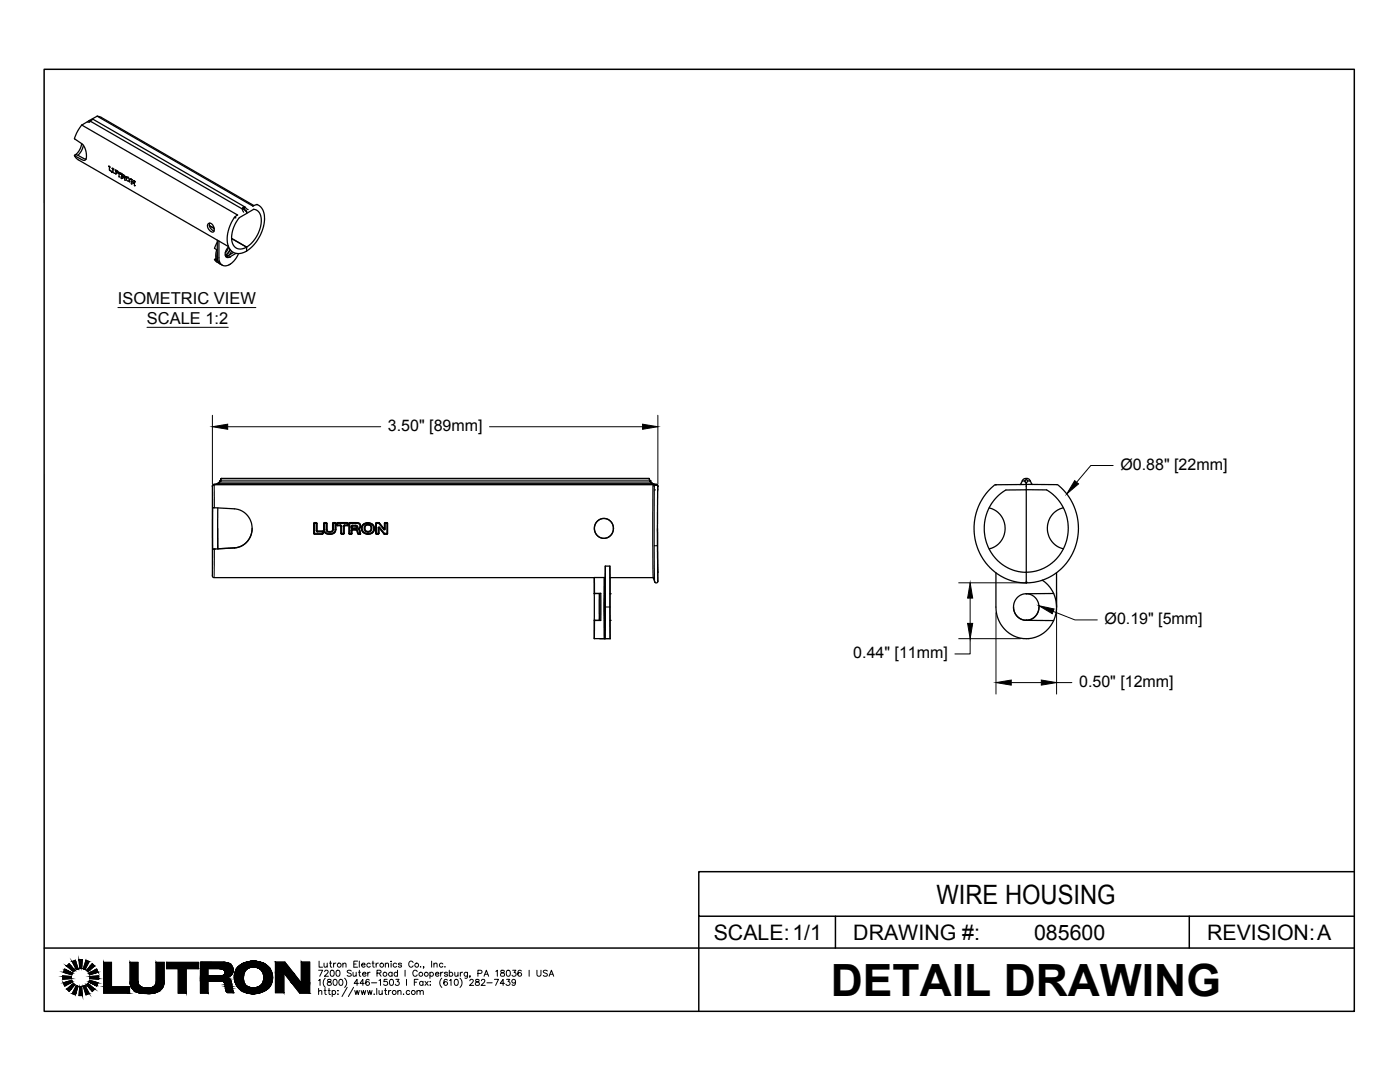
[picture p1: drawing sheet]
<svg xmlns="http://www.w3.org/2000/svg" width="279mm" height="216mm" viewBox="0 0 279 216" stroke-linecap="round" stroke-linejoin="round" font-family="sans-serif">
<defs><g id="words">
<text font-size="8.9" x="165.8" y="198.7">DETAIL DRAWING</text>
<text font-size="5.3" x="186.9" y="180.3">WIRE HOUSING</text>
<g font-size="4.3">
<text x="142.4" y="187.5">SCALE:1/1</text>
<text x="170.3" y="187.6">DRAWING #:</text>
<text x="206.4" y="187.5">085600</text>
<text x="240.9" y="187.6">REVISION:A</text>
</g>
<g font-size="3.3">
<text x="23.5" y="60.7">ISOMETRIC VIEW</text>
<text x="29.3" y="64.6">SCALE 1:2</text>
</g>
<g font-size="3.2">
<text x="77.4" y="86">3.50&quot; [89mm]</text>
<text x="223.6" y="93.7">Ø0.88&quot; [22mm]</text>
<text x="220.4" y="124.5">Ø0.19&quot; [5mm]</text>
<text x="170.3" y="131.3">0.44&quot; [11mm]</text>
<text x="215.4" y="137">0.50&quot; [12mm]</text>
</g>
</g></defs>
<!-- layer: MD_Visible -->
<g fill="none" stroke="#000" stroke-width=".25">
<path d="M14.9 31.1l.7 .8 30 17.3M16.3 25l31.1 17.9-.6 .5M16.3 25l-.8 1.1a2.37 2.37 0 0 0-.6 1.6l1.4 .9 .5 .6 .4 1.3v1.2l-.2 .3h-.4l-1.7-.9 .2-.2M16.3 28.7l-.3 1.1-.9 1.1 2 .9M16.6 29l-.3 1.1-.8 .9M17.2 31.7l-.2 .1M17.5 24.3h.4l.7-.5 30.2 17.5M17.8 24.1h.1M17.8 24.1l1.6-.9 31.1 17.9a1.23 1.23 0 0 1 1.9 .7 7.1 7.1 0 0 1-1.6 6.8l-1.6 1.5M17.8 24.1l-1.5 .9M17.9 24.1h.2M18.1 24.2l30.3 17.5"/>
<path d="M18.4 23.8v.1M19.4 23.2l.7 .2 30.6 17.6M21.7 33.2l.1 .1 .1 .7M21.7 33.2h.1M21.8 33.3h.1M21.9 34h.1M21.9 34l.3 .2M22.2 34.2l.1 .2M22.2 34.2h.1M22.3 34.4h.1M22.4 33.6l.2 .1v.7l.3 .2M22.4 33.6h.1"/>
<path d="M22.5 33.9h.1M22.6 33.7h.1M22.9 34.6h.1M23 33.9h.1M23 33.9l.2 .2v.5M23.1 34.2h.1M23.2 34.6l-.1 .2M23.2 34.6h.1M23.2 34.1h.1M23.2 34.3h.1M23.3 34.3h.1M23.3 34.1h.1"/>
<path d="M23.3 34.1l.7 .4v.3M23.6 34.5h.1M23.7 34.6h.1M23.8 35.3h.1M23.8 34.6v.7M23.8 34.6h.1M24 34.8h.1M24 34.6h.1M24.1 35.5l.1 .1M24.2 34.6l.6 .4 .1 .5M24.2 34.6h.1M24.3 35.1l.4 .2"/>
<path d="M24.3 35.1h.1M24.3 35v.1M24.3 35h.1M24.3 35.6h.1M24.3 35.3h.1M24.3 35.3v.3M24.4 35h.1M24.7 35.3h.1M24.7 35.1h.1M24.8 35.2h.1M24.8 35.5l.1 .5M24.8 35.5h.1"/>
<path d="M24.9 35.5h-.1M24.9 35.5h.1M24.9 35.9h.1M25 35.3h.1M25.1 35.4h.1M25.1 35.3l.4 .1M25.3 35.5v.4l.3 .2M25.3 35.5h.1M25.5 35.4l.3 .4v.5M25.5 35.4h.1M25.6 36.1h.1M25.7 36.1h-.1"/>
<path d="M25.8 35.8h.1M26 35.7h.1M26.1 35.7l.2 .1 .3 .8M26.2 36.2h.1M26.2 36.2v.5M26.2 36.7h.1M26.3 36.2h-.1M26.3 35.9h.1M26.3 36.2h.1M26.6 36.6h.1M26.7 36.1l.1 .1M26.7 36.1h.1"/>
<path d="M26.7 36.6h.1M26.7 36.6h-.1M26.7 36.3h.1M26.8 36.2v.8M26.8 36.2h.1M26.8 37h.1M41.6 44.6l.4-.1 .4 .3 .3 .8v.5l-.2 .2h-.2l-.7-.6a.84 .84 0 0 1 0-1.1zM41.8 45l.9 .6M41.9 44.5l-.1 .4 .1 .5 .8 .7M43.4 48.4l-.6 1.2 .4 .2-.1 1 .1 1.2-.4-.2 .3-.2M43.4 50.4l-.1 1.3 .2 .5 .4 .4-.7-.4-.4-.4M43.4 47.9v3.3a1.63 1.63 0 0 0 .6 1.5l.4 .2"/>
<path d="M43.7 48.1v3.3a1.4 1.4 0 0 0 .8 1.6 1.4 1.4 0 0 0 1.7-.5l.8-.8 .6-1.1M45 50.4l.4-.5 .2-.6-.5 .7-.2 .8 .3 .5h.6M45.1 50.8l-.1 .1M45.1 50.8l.3 .2-.4 .2M45.5 51.1h.1M45.5 51.1l-.4 .1M45.8 51.3h.1M45.9 49.7l-.4 .7-.4 .4M45.9 49.8l-.3 .6-.5 .5M46.2 50.1l-.3 .6-.5 .4M46.2 47.6l3 1.7M46.6 50.4l-1.1 .7"/>
<path d="M46.8 43.4h.1M46.8 43.4a6.3 6.3 0 0 0-1 6.3 2.3 2.3 0 0 0 3.4 .3v-.7M46.9 43.5h.1M47.1 50.6l-1.3 .7M48.4 41.7l.2 .6M48.6 41.6l-.2 .1M48.6 41.6h.1M48.6 41.6l.2 .3M48.8 41.5v.4M48.8 41.5l-.2-.1v.2M48.8 41.5h.1M48.8 41.9l.3 .2"/>
<path d="M48.9 41.4l-.1 .1M48.9 41.4a.33 .33 0 0 0-.4-.1 .33 .33 0 0 0-.1 .4M48.9 41.4l.6 .4M49.1 42.1l.1 .2M49.2 42.6l1.4-.8a2.21 2.21 0 0 1 1.5 2.8l-.4 1.5-.7 1.4-1 1.2-.8 .6M49.2 42.6l-1.4 .8a5.2 5.2 0 0 0-1.1 5.6 1.86 1.86 0 0 0 2.5 .3M49.2 42.3v.3M49.2 49.3h.1M51.2 40.8h.1M42.4 97v18l.2 .2 76 .1M42.4 97.1l.3-.4h87.9l-.2 .1-.1 .4 .1 18.1M42.8 96.7h-.3l-.1 .3"/>
<path d="M43.9 96l-.6 .5-.8 .2-.1 .3M43.9 96l-.4 .5-.7 .2M44 95.9v.1M44 96h.1M44 96l-.6 .5-.6 .2M44 96h-.1M44 96h85.7M44.2 95.5l-.2 .5zM44.2 95.5h85.3M129.5 95.5l.2 .4zM129.7 95.9v.1M129.7 96l.6 .5 .6 .2"/>
<path d="M129.7 96h.1M129.7 96l.7 .5 .7 .2 .2 .3M129.7 96l.5 .5 .7 .2M130.6 97.8h.1M130.9 96.7h.3l.1 .3M130.9 96.7h.1M131.3 97v17.2M198.7 96.7l-1.2 .9-1.1 1.4-.7 1.2-.7 1.5-.4 1.6-.2 1.7 .1 2 .3 1.5 .8 1.9 .6 1.2 1.2 1.5 1.3 1.1 1.3 .9 1.4 .6 1.7 .5 1.7 .1M198.7 96.7h.1M204 96h.6M204 96l.2-.4 .5-.1 .6 .1 .3 .4M204 96l-.2 .6-.3 .1"/>
<path d="M204.6 96l.2 .5M204.6 96l.1-.3 .4 .3M204.8 97.7v16.5M204.8 96.7h6.2l.2 .1 1.7 1.8 1.2 1.9 .8 2.3 .3 2.6-.1 2-.7 2.3-1 1.9-1.2 1.5-1.9 1.6-1.7 .8-2.1 .7-1.7 .1M204.8 97.7l4.1 .1 1.4 1 1.1 1.2 1 1.7 .6 1.7 .2 1.9-.2 1.8-.4 1.6-.7 1.3-1.1 1.5-1.3 1.2-1.4 .8-1.8 .5-1.5 .2M204.8 96.7v1M204.8 97.7l-4.1 .1-1.4 1.1-1.3 1.4-.7 1.3-.6 1.8-.3 1.7 .2 2 .4 1.5 .8 1.7 1 1.2 1.1 1.1 1.4 .8 1.6 .6 1.9 .2M204.8 96.7h-6.1M205.1 96h.5M205.1 96l-.3 .7M205.6 96l.3 .6 .2 .1M42.5 101.3l4.3 .2"/>
<path d="M42.5 101.3v8.3M42.5 101.3h.1M42.5 109.6h.1M42.8 109.6h.1M42.8 109.6h-.3M43.4 105.4l.1 4.1M43.5 101.4v8.1M46.8 109.3l-3.3 .2M46.8 101.5a3.9 3.9 0 0 1 3.5 3.9 3.9 3.9 0 0 1-3.5 3.9M46.8 109.3l-4 .3M50.3 105.4l-.3 1.6a3.8 3.8 0 0 1-3.2 2.3M69.6 106.5l.2 .1"/>
<path d="M70.2 106.5l-.1 .1M118.6 118.5h.1M118.6 118.5v5.3M118.6 115.3v3.2M118.6 115.2l2.1 .1M118.6 115.2v3.2M118.6 118.4v.1M118.6 118.4h1.3M119.6 118.5l.1 2-.1 3.3M119.6 118.5v5.3M119.9 118.4l-.3 .1M119.9 118.4v5.4"/>
<path d="M120.6 115.2v12.2v-12.1M120.6 118.5h.2l-.1 5.3M120.7 115.3l-.1 5 .1 3.5M120.8 113l-.1 2.3M120.8 113v14.4M120.8 113h.9M121.7 113l.1 14.4M121.7 113l.1 2.3M121.8 118.5h.1M121.8 118.5v5.3M121.8 115.3h8.6M121.8 115.3v3.2"/>
<path d="M130.6 116.1h.1M131.2 105.4l.1 8.8M131.3 114.2h.1M131.3 114.2v1.8a.33 .33 0 0 1-.3 .3 .33 .33 0 0 1-.3-.2l-.3-.8M197.4 101.4l1.2 .4 1 .9 .7 1.2 .3 1.3-.2 1.5-.7 1.3-.9 .9-1.4 .6M198.8 114.3v6.9l.1 1.2 .7 2 1.3 1.6 1.3 .8 1.2 .5 1.4 .1 1.5-.1 1.1-.5 1.1-.7 1.1-1.1 .7-1.2M204.8 116.2h.1M204.8 118.5l-.8 .1-.6 .3-.6 .6-.4 .8-.1 .6v.9l.3 .7 .6 .7 .6 .4 .7 .2h5.8M204.8 114.2v2.1M204.8 116.1v.2M204.8 118.5l1 .2 .7 .5 .6 .9 .3 1-.2 1-.6 .9-.9 .6-.9 .2M204.8 114.2h.1"/>
<path d="M208 115.8l1.3 1.1 1 1.5M210.3 118.4l.4 1.4 .2 1.2-.2 1.4-.4 1.4M210.3 118.4l-5.5 .1M210.9 114.3v6.8M212.2 101.3l-1.3 .6-1 .9-.6 1-.3 1.4 .3 1.7 .6 1.1 1 1 1.3 .5M118.6 123.8h.1M118.6 127.4h3.2M118.6 123.8v3.6M119.6 123.8h.3h-1.3M119.7 127.4h.1M120.6 123.8h.1M120.7 123.8v3.6"/>
<path d="M120.8 127.4h.1M121.8 123.8h.1M121.8 123.8v3.6M121.8 127.4h.1M202.3 121.1l.1 1 .5 .8 .9 .7 1 .2M204.8 123.8h.1M207.4 121.1l-.3 1.1-.5 .8-.9 .6-.9 .2"/>
<circle cx="120.5" cy="105.4" r="1.93"/>
</g>
<!-- layer: MD_Visible Narrow -->
<g fill="none" stroke="#000" stroke-width=".2">
<path d="M42.4 97l.1 4.3M42.7 96.7l.1 4.6M42.8 96.7h.1M42.8 96.7h88.1M43.5 96.5h86.7M43.6 96.4h86.4M43.7 96.3h.1M43.8 96.2h.1M43.9 96h.1M44 96h.1M44.1 95.5h85.5M129.7 96h.1"/>
<path d="M129.9 96.2h.1M129.9 96.3h.1M130.3 97l.6-.2 .4 .2M130.6 96.7h.3M130.9 96.7l-.1 .1a1.78 1.78 0 0 0-.2 1.4v10.6M130.9 96.7h.1M130.9 96.7h.1a.6 .6 0 0 1 .2 .9v11.2M131 96.7h-.1M42.5 109.6l-.1 5.3M42.8 109.6l-.1 5.7M62.6 104.4h.1M62.6 104.4v2l.2 .2"/>
<path d="M62.6 106.4l.2 .2M62.6 104.4v2M62.6 106.4h.1M62.6 104.4v.1M62.6 104.5h.2M62.6 106.4l.2 .1M62.6 104.5v1.9M62.8 104.3l-.2 .1M62.8 104.3h.3M62.8 106.6h1.5M62.8 104.3h.1M62.8 106.5l1.5 .1"/>
<path d="M62.8 104.3v.2M62.8 106.4h-.2M62.8 106.4v.1M62.8 104.3l-.2 .2M62.8 104.5h.3v1.4M62.8 104.5v1.9M62.8 106.4h1.5M62.8 106.5v.1M63.1 105.9h.1M63.1 104.3l.1 .2M63.1 105.9l.2 .2M63.1 104.3l.1 .1"/>
<path d="M63.1 104.3h.1M63.1 104.3a2.16 2.16 0 0 1 .2 1.6l.1 .1M63.2 105.9l.1 .1M63.2 104.5v1.4M63.2 105.9h.1M63.2 104.4h.1M63.2 104.4v.1M63.2 104.4v1.5M63.3 106v.1M63.3 106.1h1M63.4 106h.1M63.4 106h-.1"/>
<path d="M63.4 106h.9M64.3 106.1h.1M64.3 106v.1M64.3 106.4v.1M64.3 106.4h.1M64.3 106l.1 .1M64.3 106.1v.3M64.3 106l.2 .1M64.3 106h.1M64.3 106h-1M64.4 106.4l-.1 .1M64.4 106.4h.1"/>
<path d="M64.4 106.1v.3M64.5 106.4l-.2 .2M64.5 106.4h.1M64.5 106.1h-.1M64.5 106.1v.3M64.6 104.4h.1M64.6 105.7l.3 .7 .9 .2 .9-.2 .3-.7M64.6 104.4v1.3M64.6 105.6l.2 .7 .5 .2a1.14 1.14 0 0 0 1.7-.9M64.6 105.6v.1M64.6 105.6h.1M64.6 104.4v.1"/>
<path d="M64.6 105.6l.3 .7 .7 .3 1-.2 .2-.2 .2-.6M64.6 105.6h.2M64.6 104.5h.2M64.6 104.5v1.2M64.8 104.3l-.2 .1M64.8 104.3l-.2 .1v1.3M64.8 104.3h.3M64.8 104.3h.1M64.8 104.3l-.2 .2M64.8 104.3v.2M64.8 104.5h.3v1.1M64.8 105.6l.2 .7 .8 .1 .8-.2 .3-.6"/>
<path d="M64.8 104.5v1.1M65.1 105.6h.1M65.1 105.6a.75 .75 0 0 0 .7 .6 .75 .75 0 0 0 .7-.6M65.1 104.3l.1 .1M65.1 104.3l.2 .1v1.3a.57 .57 0 0 0 .5 .4 .57 .57 0 0 0 .6-.4M65.2 105.6a.63 .63 0 0 0 .6 .5 .63 .63 0 0 0 .6-.5M65.2 105.6h.1M65.2 104.5v1.2M65.2 105.6a.62 .62 0 0 0 .6 .5 .62 .62 0 0 0 .6-.5M65.2 105.6l.1 .1M65.2 104.4h.1M65.2 104.4v.1"/>
<path d="M65.2 104.4v1.3M66.4 104.4h.1M66.4 104.4v1.3M66.4 105.6v.1M66.4 105.6h.1M66.5 104.3l-.1 .1M66.5 104.3l-.1 .1v1.3M66.5 104.3h.4M66.6 105.6v-1.1h.3v1.1M66.9 105.6h.1M66.9 104.3l.1 .1M66.9 104.3h-.4"/>
<path d="M66.9 104.3h.1M67 105.6h.1M67 104.5v1.2M67 105.6v.1M67 104.4h.1M67 104.4v.1M67 104.4v1.3M67.2 104.4h.1M67.2 104.7h.1M67.2 104.7l.2 .2M67.2 104.4v.3M67.2 104.4v.1"/>
<path d="M67.2 104.7l.1 .2 .1-.2M67.2 104.7h.2M67.2 104.5h.2M67.2 104.5l.2-.2v.2M67.2 104.5v.2M67.4 104.9h.5M67.4 104.3h1.9M67.4 104.3h.1M67.4 104.3l-.2 .1M67.4 104.9h.1M67.4 104.7h.5M67.4 104.5h1.9"/>
<path d="M67.4 104.5v.2M67.9 104.9l.2 .1M67.9 104.9h.1M67.9 104.9l.1 .1M67.9 104.7l.2 .3M67.9 104.7l.3 .3M68 105h.1M68 106.4l.2 .2M68 105v1.4M68.1 105v1.4M68.1 105h.1M68.1 106.4l.1 .2"/>
<path d="M68.1 106.4l.1 .1M68.1 106.4h-.1M68.1 106.4h.1M68.2 106.4v.1M68.2 106.4h-.1M68.2 105v1.4M68.2 106.5h.3M68.2 106.4h.3M68.2 106.5v.1M68.2 106.6h.3M68.5 105h.1M68.5 106.4h.1"/>
<path d="M68.5 106.4v.1M68.5 106.6h.1M68.5 105v1.4M68.5 106.5v.1M68.6 105h.1M68.6 106.4l-.1 .1M68.6 106.4h.1M68.6 105v1.4M68.7 106.4l-.2 .2M68.7 105v1.4M68.8 104.7l-.2 .3M68.8 104.9l-.2 .1"/>
<path d="M68.8 104.9h.1M68.8 104.7l-.3 .3M68.8 104.7h.5M68.8 104.9h.5M69.3 104.7h.1M69.3 104.7v.2M69.3 104.9h.1M69.3 104.5v.2M69.3 104.3l.1 .1M69.3 104.3h.1M69.3 104.9l-.6 .1M69.3 104.3l.2 .1"/>
<path d="M69.4 104.5l-.1-.2v.2M69.4 104.5h-.1M69.4 104.7l-.1 .2M69.4 104.7h.1M69.4 104.5v.2M69.4 104.4h.1M69.4 104.4v.1M69.5 104.4v.3M69.5 104.7l-.2 .2M69.6 104.4h.1M69.7 106.4h.1M69.7 106.4h.1v.2l-.1-.2 .1 .2h.3l.1-.2"/>
<path d="M69.7 104.5h.1M69.7 104.5v1.9M69.7 104.4v2M69.7 104.4v.1M69.8 106.6h.3M69.8 104.3h.1M69.8 104.3l-.1 .1M69.8 104.3l-.1 .2M69.8 104.3v.2M69.8 104.3l-.2 .1 .1 2M69.8 104.5v1.9h.3v-.6M69.8 104.3h1.4"/>
<path d="M69.8 106.6h.1M69.8 104.5h1.4M70.1 105h.1M70.1 105v.3M70.2 105.3l-.1 .1 .2 .2M70.2 105.3l.1 .3M70.2 105.3h.1M70.2 105v.1M70.2 105.8h.1M70.2 106.4h.1M70.2 105.8v.6M70.2 105.3l.1 .1"/>
<path d="M70.2 105v.3M70.3 104.9l-.1 .1M70.3 104.8v.1M70.3 105.6l-.2 .2M70.3 104.8l-.2 .2M70.3 105.4h.6M70.3 104.9h.1M70.3 104.9h.6M70.3 105.7h.1M70.3 105.7h.7M70.3 105.6h.7M70.3 104.8h.6"/>
<path d="M70.3 104.9l-.1 .2M70.3 105.4h.1M70.3 104.9v.1M70.3 105h-.1M70.3 105.8h.8l.3 .7 .2 .1M70.3 105h.6M70.9 105.4h.1M70.9 104.9v.1M70.9 104.9h-.6M70.9 104.9l.3 .1 .1 .2-.1 .2h-.3M70.9 104.8a.37 .37 0 0 1 .5 .4 .37 .37 0 0 1-.5 .2h.3l.1-.2zM70.9 105a.23 .23 0 0 1 .3 .2 .23 .23 0 0 1-.3 .2"/>
<path d="M71 105.6l.6 .9M71 105.8h.2l.2 .8M71 105.6a.56 .56 0 0 1 .5 .7l.3 .1M71 105.7h.1M71.2 104.3h-1.4M71.2 104.3h.2a.67 .67 0 0 1 .5 .5 .67 .67 0 0 1-.2 .7v.1M71.2 104.3v.2M71.2 104.3l.6 .2 .1 .5a.25 .25 0 0 1 0 .3 .25 .25 0 0 1-.3 .1M71.2 104.5a.58 .58 0 0 1 .6 .4 .58 .58 0 0 1-.3 .6l.1 .2M71.2 104.3a.71 .71 0 0 1 .8 .4 .71 .71 0 0 1-.3 .8l.3 1-.1 .1M71.2 104.3h.1M71.5 106.5l.1 .1"/>
<path d="M71.5 106.5h.1M71.6 106.5v.1M71.6 106.6h.3M71.6 105.7l.2 .7M71.7 105.6l.2 .9M71.7 105.6l-.1 .1M71.7 105.6l.2 .9-.1-.1M71.8 106.4l.1 .2-.3-.1M71.9 106.5h.1M71.9 106.5v.1M72 106.4l-.1 .1M72.5 104.9l.1-.1a1.11 1.11 0 0 1 1.4-.2 1.11 1.11 0 0 1 .5 1.3l-.2 .2a1.12 1.12 0 0 1-1.4 .3 1.12 1.12 0 0 1-.5-1.4z"/>
<path d="M73.4 106.5l-.8-.2-.4-.8 .2-.8 .4-.2 .7-.2-.4 .1-.8 .5-.1 .7 .4 .7 .8 .3M73.4 106.5v.1M73.4 106.1v.1M73.4 106v.1M73.4 106.1h.1M73.5 104.6v.1a.69 .69 0 0 1 .5 1 .69 .69 0 0 1-1.2 0 .69 .69 0 0 1 .6-1h.1M73.5 104.7v.1M73.5 104.3h.1M73.5 104.3l.5 .1 .4 .3 .2 .4 .1 .5-.4 .7-.9 .3M73.5 104.3l-.1 .2M73.5 104.3l.8 .3 .3 .4 .1 .5-.2 .6-.3 .3-.7 .2-.1-.2M73.5 104.6a.82 .82 0 0 1 .7 .8 .82 .82 0 0 1-.8 .8"/>
<path d="M73.5 104.6h-.4a.83 .83 0 0 0-.4 .9 .83 .83 0 0 0 .7 .7M73.5 104.3l-1 .3-.4 .8 .1 .5 .3 .4 .9 .3M73.5 104.3l.5 .1 .5 .3 .2 .4v.5l-.3 .7-1 .3M75 104.4h.1M75 104.4v2.1l.1 .1M75 106.4l.1 .2M75 104.4v2M75 106.4h.1M75 104.4v.1M75 104.5l.1-.2v.2M75 104.5h.1M75 104.5v1.9"/>
<path d="M75.1 104.3h.5M75.1 106.6l.4-.1zM75.1 104.3h.1M75.1 104.3l-.1 .1M75.1 104.5v1.9h.4v-1.1M75.1 106.5v.1M75.1 104.5h.5M75.1 106.6h.4M75.5 105.3h.1M75.6 106.4l-.1 .2M75.6 106.4h.1M75.6 105.3h.1"/>
<path d="M75.6 105.3v1.1M75.6 104.3v.2M75.6 104.5l.1-.1 1 1.2M75.6 104.3l.1 .1M75.6 104.3h.1M75.6 104.5l1 1.2M75.6 106.4v-1.1l1.1 1.3M75.7 105.3h-.1M75.7 105.3l.9 1.2M75.7 104.4h.1M75.7 104.4l.9 1.2M75.8 105.2l-.1 .1 1 1.2"/>
<path d="M75.8 105.2l.9 1.2h.5v-1.9h-.3v1.1M75.8 105.2l-.2-.1-.1 .2M76.6 106.5h.1M76.6 105.6h.1M76.7 105.6l-.1 .1M76.7 104.4h.1M76.7 106.6h.1M76.7 106.5l.5 .1M76.7 106.6h.5M76.7 104.4v1.1M76.7 105.5l-.1 .1M76.7 104.4l.1 .1"/>
<path d="M76.7 105.5l.1 .1M76.8 105.6h.1M76.8 105.6h-.1M76.8 104.5v1.1M76.9 104.3h.1M76.9 104.3l-.2 .1M76.9 104.3l-.2 .1v1.1l-1-1.2M76.9 104.3h.3M76.9 105.6l-.1 .1h-.2M77.2 104.3l.1 .1M77.2 104.3l.2 .1v2.1l-.2 .1M77.2 104.3h.1"/>
<path d="M77.3 104.5v1.9M77.3 106.4h.1M77.3 106.4l-.1 .2M77.3 104.4v2M77.3 104.4h.1M77.3 104.4v.1M118.6 118.5h1M118.6 105.4h.1M122.4 105.4h.1M131.2 108.8h-.6l.1 7.3M131.2 108.8l.1 7.2M118.6 123.8h1"/>
<path d="M120.8 127.4h1M120.8 121.1h.9"/>
<circle cx="65.1" cy="104.4" r=".09"/>
<circle cx="66.5" cy="104.4" r=".09"/>
<circle cx="66.9" cy="104.4" r=".09"/>
<circle cx="70.1" cy="106.5" r=".09"/>
<circle cx="70.3" cy="105.8" r=".05"/>
<circle cx="73.4" cy="105.4" r=".63"/>
<circle cx="73.4" cy="105.4" r=".69"/>
<circle cx="75.1" cy="106.5" r=".09"/>
<circle cx="75.5" cy="106.5" r=".09"/>
<circle cx="75.6" cy="105.3" r=".04"/>
<circle cx="76.8" cy="104.4" r=".09"/>
<circle cx="77.3" cy="106.5" r=".09"/>
<circle cx="77.3" cy="104.4" r=".09"/>
</g>
<!-- layer: BORDER -->
<path d="M8.8 13.8h261.5v188h-261.5zM270.3 173.9h-130.8v8.9h130.8M8.8 189.2h261.5M139.5 182.8v19M166.7 182.8v6.4M237.3 182.8v6.4" fill="none" stroke="#000" stroke-width=".3"/>
<!-- layer: TEXT -->
<g fill="none" stroke="#000" stroke-width=".2">
<path d="M23.5 61.4h27.6M29.3 65.3h16.3M42.4 82.9v13.7M45.4 85.1h30.6M97.7 85.1h30.5M131.3 82.9v13.7M222.2 92.9h-4.5l-2.8 3.3M191.3 116.3h13.6M193.6 119.3v5.1M210.9 118.2v20.3M191.3 127.4h12.4M193.6 127.4v3.1h-3"/>
<path d="M198.8 122.3v16.2M201.8 136.2h6M210.2 122l4.3 1.7h4.5M210.9 136.2h3M12.5 194.7l1.8 .2v.4l-1.8 .1zM12.7 196.1l1.6-.5 .2 .3-1.6 .9zM12.9 193.4l1.6 .8-.2 .3-1.6-.5zM13.3 197.4l1.4-1.2 .2 .3-1.1 1.3zM13.3 192.8l.5-.5 1.1 1.3-.2 .3zM14.4 191.9l.6-.3 .6 1.7-.4 .1zM15.2 196.7l.4 .1-.6 1.7-.6-.2zM15.8 191.5h.7l-.2 1.7h-.4z"/>
<path d="M15.9 196.9h.4l.2 1.8h-.7zM16.6 196.8l.4-.1 .8 1.6-.6 .2zM17.2 191.6l.6 .3-.8 1.5-.4-.1zM17.3 196.5l.2-.3 1.4 1.2-.5 .4zM17.7 194.2l1.6-.8 .3 .6-1.7 .5zM17.9 195.6l1.7 .5-.3 .7-1.6-.9zM17.9 194.9l1.8-.2v.7l-1.8-.1zM18.4 192.3l.5 .5-1.4 1.1-.2-.3zM20.7 192h1.6v4.9h3.6v1.3h-5.2zM26 192h1.5l.1 4.3 .7 .7 1.1 .1 1-.1 .7-.7 .1-4.3h1.6v4l-.5 1.3-.9 .7-1.5 .3-2-.2-1.2-.5-.5-.6-.2-.8zM33.2 192h6.4v1.3h-2.4v4.9h-1.6v-4.9h-2.4zM40 192h5l1.1 .5 .4 .8v.8l-.4 .5-.9 .5v.2h.5l.3 .2 .7 2.6h-1.3l-.1-.1-.3-.4-.2-1.4-.3-.4h-3v2.4h-1.5z"/>
<path d="M41.5 193.3h2.8l.5 .4 .1 .5-.2 .3-.5 .2h-2.7zM47.5 193l1.1-.8 1.2-.4 1.7 .1 1.2 .4 1 .7 .6 1.2 .1 1.3-.4 1.1-.9 1-1.7 .6h-1.7l-1.2-.4-1-.8-.7-1.3v-1.6zM55 192h1.9l3.2 4.1v-4.1h1.7v6.2h-2l-3.1-4v3.9h-1.7zM63.6 193.6h.8l-.6 1.2M63.6 195.7l.3-.3v1.2M63.6 197.9l.3-.3 .3 .1v.7M63.6 197.2v1.2M63.7 191.8v1.2h.7M64.7 192.2v.7l.3 .1 .3-.2M64.7 197.6h.4M64.8 193.9l.1-.2 .4-.1 .2 .3-.8 .9h.8M64.9 197.2v1v.2h.2"/>
<path d="M64.9 195.2a1.24 1.24 0 0 0 0 1.8M65.3 192.2v.8M65.4 195.5v.3l.5 .2 .2 .2a.41 .41 0 0 1-.4 .4 .41 .41 0 0 1-.4-.4l.8-.5-.1-.2zM65.5 197.6h.4M65.7 197.2v1v.2h.2M65.8 192.2h.4M65.9 191.8v1l.3 .2M66.1 193.7l.1-.1a.62 .62 0 0 1 .5 .6 .62 .62 0 0 1-.5 .6 .78 .78 0 0 1-.1-1.1zM66.3 197.8a.39 .39 0 0 1 .6 0 .39 .39 0 0 1 0 .5 .39 .39 0 0 1-.6 0M66.3 197.6v1.2M66.6 192.2v.8M66.6 195.5a.59 .59 0 0 1 .8 .4 .59 .59 0 0 1-.5 .7h-.1a.76 .76 0 0 1-.2-1.1z"/>
<path d="M67 192.2h-.3l-.1 .3M67.2 193.7l.2-.1a.62 .62 0 0 1 .5 .6 .62 .62 0 0 1-.5 .6 .78 .78 0 0 1-.2-1.1zM67.4 197.7h.1zM67.4 198.4h.1zM67.8 195.5a.59 .59 0 0 1 .7 .4 .59 .59 0 0 1-.4 .7h-.1a.76 .76 0 0 1-.2-1.1zM68.4 192.4l.3-.2h.3l.1 .8M68.4 192.2v.8M68.8 195.2a1.22 1.22 0 0 1 0 1.8M69.3 197l-1 1.8M70.1 193.8l-.3-.2-.5 .2 .1 .3 .7 .4v.1l-.3 .2-.5-.2M70.5 194v.8h.3l.3-.2M70.6 197l-1.1 1.8"/>
<path d="M70.6 192.4h.5M70.8 197.6l.2 .8 .3-.8 .2 .8 .2-.8M71.1 194v.8M71.4 191.8h-.8v1.2h.8M71.5 196.2h-.8l.6-.8v1.2M71.5 194h.4M71.7 191.8v1.2M71.7 193.6v1l.3 .2M72.1 197.6l.2 .8 .2-.8 .3 .8 .2-.8M72.2 192.5h.7a.39 .39 0 0 0-.5-.3 .39 .39 0 0 0-.3 .4 .39 .39 0 0 0 .4 .4l.4-.2M72.4 194.3h.6a.39 .39 0 0 0-.5-.2 .39 .39 0 0 0-.2 .6 .39 .39 0 0 0 .6 .1l.1-.2M72.7 196.2h-.9l.6-.8v1.2"/>
<path d="M73.3 197.6l.3 .8 .2-.8 .2 .8 .3-.8M73.4 194v.8M73.7 195.6l-.1-.1a.59 .59 0 0 0-.7 .4 .59 .59 0 0 0 .4 .7 .38 .38 0 0 0 .4-.3 .38 .38 0 0 0-.3-.4 .38 .38 0 0 0-.4 .3M73.9 194l-.3 .1-.2 .2M73.9 192.4a.39 .39 0 0 0-.6-.1 .39 .39 0 0 0 0 .6 .39 .39 0 0 0 .6-.1M74.2 196.1h1M74.2 192.2h.5M74.4 191.8v1l.3 .2M74.7 198.3v.1M75.1 192.2v.8M75.2 197.2v1.2M75.2 194.2l.7-.1 .1-.4-.8-.1v1.2"/>
<path d="M75.5 192.2h-.3l-.1 .3M75.6 195.7l.3-.3v1.2M75.6 197.6l.1 .8h.3l.3-.2M75.6 194.2l.4 .6M76.3 197.6v.8M76.7 197.6h.4M76.9 192.4l.3-.2h.3v.8M76.9 192.2v.8M76.9 197.2v1l.1 .2h.2M77.3 195.4h-.6l-.1 .5a.43 .43 0 0 1 .7 0 .43 .43 0 0 1-.1 .7 .43 .43 0 0 1-.6-.2M77.5 197.6v.8M77.9 195.5l.2-.1a.62 .62 0 0 1 .4 .6 .62 .62 0 0 1-.4 .6 .78 .78 0 0 1-.2-1.1z"/>
<path d="M78 197.6l-.3 .1-.2 .3M78.1 191.8v.1zM78.1 192.2v.8M78.2 194.2a.39 .39 0 0 0-.5-.1 .39 .39 0 0 0 0 .6 .39 .39 0 0 0 .5-.1M78.2 194v.8M79 195.4h.6l-.3 .5a.4 .4 0 0 1 .3 .6 .4 .4 0 0 1-.7-.1M79.2 192.4a.39 .39 0 0 0-.6-.1 .39 .39 0 0 0 0 .6 .39 .39 0 0 0 .6-.1M79.3 194.2a.38 .38 0 0 0-.5-.1 .38 .38 0 0 0 0 .6 .38 .38 0 0 0 .5-.1M79.3 193.6v1.2M79.4 197.9l.3-.3 .3 .1v.7M79.4 197.6v.8M80.1 192.4l-.2-.2h-.3v.3l.5 .1v.2l-.2 .2-.4-.2"/>
<path d="M80.6 198.3v.1M80.8 193.6v1.2M81.1 195.4v1.2M81.8 197.8a.39 .39 0 0 0-.6 0 .39 .39 0 0 0 0 .5 .39 .39 0 0 0 .6 0M82.4 192.1a.45 .45 0 0 0-.5-.3 .45 .45 0 0 0-.3 .4v.3a.45 .45 0 0 0 .3 .5 .45 .45 0 0 0 .5-.3M82.7 196h.4M83.2 197.9l.3-.3 .3 .1v.7M83.2 197.6v.8M83.3 193.9a.45 .45 0 0 0-.5-.3 .45 .45 0 0 0-.4 .5v.2a.45 .45 0 0 0 .4 .5 .45 .45 0 0 0 .5-.3M83.4 195.4h-.7v1.2M83.8 197.9l.3-.3 .3 .1 .1 .7M84 192.9h.1"/>
<path d="M84.4 196a.38 .38 0 0 0-.6-.1 .38 .38 0 0 0 0 .6 .38 .38 0 0 0 .6 0M84.4 195.8v.8M84.6 192.9h-.1h.1l-.1 .3M84.8 195.8l.7 .8M85.5 195.8l-.7 .8M85.8 194.2a.39 .39 0 0 1 .6-.1 .39 .39 0 0 1 0 .6 .39 .39 0 0 1-.6-.1M85.8 195.9h.1zM85.8 196.6h.1zM85.8 194v1.2M86.1 191.8v1.2M86.6 192.4l.3-.2h.3v.8M86.6 192.2v.8"/>
<path d="M86.9 194.3h.7a.39 .39 0 0 0-.5-.2 .39 .39 0 0 0-.2 .6 .39 .39 0 0 0 .6 .1l.1-.2M87.9 194v.8M88.2 195.2a1.24 1.24 0 0 0 0 1.8M88.4 192.4a.38 .38 0 0 0-.6-.1 .38 .38 0 0 0 0 .6 .38 .38 0 0 0 .6-.1M88.4 194l-.3 .1-.2 .2M88.8 192.9h.1M89.3 195.6l-.1-.1a.59 .59 0 0 0-.7 .4 .59 .59 0 0 0 .4 .7 .37 .37 0 0 0 .4-.3 .37 .37 0 0 0-.3-.4 .37 .37 0 0 0-.4 .3M89.3 194.2l-.2-.2-.4 .2 .6 .3v.3h-.4l-.2-.2M89.7 194.2a.39 .39 0 0 1 .5-.1 .39 .39 0 0 1 0 .6 .39 .39 0 0 1-.5-.1M89.7 193.6v1.2M89.7 195.7l.3-.3v1.2M90.8 194v.8h.3l.3-.2"/>
<path d="M90.8 195.5a.59 .59 0 0 1 .7 .4 .59 .59 0 0 1-.4 .7h-.1a.76 .76 0 0 1-.2-1.1zM91.4 194v.8M91.8 195.2a1.24 1.24 0 0 1 0 1.8M91.9 194v.8M92.3 194l-.3 .1-.1 .2M93.3 194v1.1l-.5 .1M93.3 194.2a.38 .38 0 0 0-.6-.1 .38 .38 0 0 0 0 .6 .38 .38 0 0 0 .6-.1M93.8 195.7l.2-.3 .3 .1 .2 .2-.2 .4-.6 .5h.8M93.8 194.8h-.1h.1l-.1 .2M95 195.5v.3l.5 .2 .2 .2a.39 .39 0 0 1-.5 .4 .39 .39 0 0 1-.3-.5l.7-.4v-.2zM95.4 194.2h.7v-.5l-.7-.1v1.2M96.1 195.7l.2-.3 .4 .1 .1 .2-.2 .4-.6 .5h.8"/>
<path d="M96.6 194.8l.5-1.2 .4 1.2M96.8 194.4h.5M97.2 196.1h1M98.7 195.4h.8l-.6 1.2M99 193.8l.3-.2v1.2M100 193.7v.3l.5 .2 .2 .2a.4 .4 0 0 1-.4 .4 .4 .4 0 0 1-.4-.4l.7-.5v-.2zM100.7 196.2h-.9l.6-.8v1.2M101.1 195.4h.6l-.3 .5a.4 .4 0 0 1 .3 .6 .4 .4 0 0 1-.7-.1M101.2 193.7l.2-.1a.63 .63 0 0 1 .5 .6 .63 .63 0 0 1-.5 .6 .77 .77 0 0 1-.2-1.1zM102.3 193.6h.6l-.3 .5a.4 .4 0 0 1 .3 .6 .4 .4 0 0 1-.7-.1M102.9 195.8a.38 .38 0 0 1-.5 .3 .38 .38 0 0 1-.2-.6 .38 .38 0 0 1 .6 .1l.1 .2a.57 .57 0 0 1-.5 .8l-.2-.1M104 193.8v-.1a.59 .59 0 0 0-.7 .4 .59 .59 0 0 0 .4 .7 .37 .37 0 0 0 .4-.3 .37 .37 0 0 0-.4-.4 .37 .37 0 0 0-.4 .3"/>
<path d="M105.6 193.6v1.2M107.2 193.6v.9l.3 .3 .4-.2 .1-1M109.2 193.8l-.3-.2-.5 .2 .1 .3 .7 .4v.1l-.3 .2-.5-.2M109.6 194.8l.4-1.2 .5 1.2M109.8 194.4h.5"/>
<circle cx="50.6" cy="195.1" r="2.09"/>
<circle cx="67.7" cy="192.6" r=".4"/>
<circle cx="76.2" cy="192.6" r=".4"/>
<circle cx="76.8" cy="194.4" r=".4"/>
<circle cx="78.7" cy="198" r=".4"/>
<circle cx="82.5" cy="198" r=".4"/>
<circle cx="83.2" cy="192.6" r=".4"/>
<circle cx="84" cy="194.4" r=".4"/>
<circle cx="85.1" cy="194.4" r=".4"/>
</g>
<g fill="#000" stroke="#000" stroke-width=".2">
<path d="M42.4 85.1l3-.5v1.1zM128.2 84.6l3.1 .5-3.1 .6zM214.5 95.9l.7 .7-2.3 2zM193.6 116.3l.5 3h-1zM193.1 124.4h1l-.5 3zM198.8 136.2l3-.5v1zM207.8 135.7l3.1 .5-3.1 .5zM207.3 120.9l3.1 .6-.4 1zM12.5 194.7l1.8 .2h-1.8zM12.5 195.3h1.8l-1.8 .1zM12.9 196.7h.2zM12.9 193.4h.2z"/>
<path d="M13.2 194.2h1.3l-.2 .3zM13.3 197.4h.9l-.4 .4zM13.8 192.3l.4 .5h-.9zM13.2 195.9l1.1-.3 .2 .3zM14.3 193.6h.6l-.2 .3zM14.4 198.3h.7l-.1 .2zM14.3 196.5l.4-.3 .2 .3zM14.4 191.9l.6-.3 .1 .3zM15.2 193.4h.2zM15.2 196.7l.2 .1zM16.6 196.8h.5l.7 1.5zM16.8 193.4h.2z"/>
<path d="M16.8 196.8h.2zM17.2 191.6l.6 .3h-.7zM17.3 196.5h.6l1 .9zM17.3 196.5l.2-.3 .4 .3zM17.9 195.6l1.1 .3h-1.3zM17.9 194.9h1.8v.4zM18 192.8h.9l-1 .8zM18.1 194h1.5l-.6 .2zM18.1 196.1h1.5l-.3 .6zM18.4 192.3l.5 .5h-.9zM19.1 193.4h.2zM17.9 194.9l1.8-.2v.2z"/>
<path d="M26 196.5h1.7zM26.4 197.3h5.9zM29.5 198.3h.5zM44.5 192h.3zM45.2 195.3h.2zM50.2 198.3h.7zM50.3 191.8h.6z"/>
<path d="M12.9 193.4l1.2 .6zM12.9 193.4l1.2 .6h-1.4z"/>
<path d="M12.7 194l1.8 .2-.4-.2zM12.7 194l1.8 .2h-1.3z"/>
<path d="M12.7 196.1l.4 .6 1-.6zM12.7 196.1l.4 .6h-.2z"/>
<path d="M13.3 192.8l1.6 .8-.7-.8zM13.3 192.8l1.6 .8h-.6z"/>
<path d="M12.5 194.9l1.8 .4v-.4zM12.5 194.9l1.8 .4h-1.8z"/>
<path d="M13.2 195.9l.9 .2 .4-.2zM12.7 196.1l.5-.2 .9 .2z"/>
<path d="M14.3 196.5l-.1 .9 .7-.9zM13.3 197.4l1-.9-.1 .9z"/>
<path d="M14.4 191.9l1.2 1.4-.5-1.4zM14.4 191.9l1.2 1.4h-.5z"/>
<path d="M15.2 196.8h.4zM15.2 196.8h.4z"/>
<path d="M15.1 193.3h.5zM15.1 193.3l.3 .1z"/>
<path d="M15.1 196.8v1.5l.5-1.5zM15.1 196.8v1.5h-.7z"/>
<path d="M15.9 196.9l.6 1.8-.2-1.8zM15.9 196.9l.6 1.8h-.7z"/>
<path d="M15.8 191.5l.5 1.7 .2-1.7zM15.8 191.5l.5 1.7h-.4z"/>
<path d="M16.6 196.8l.5 1.5h.7zM17.1 198.3h.7l-.6 .2z"/>
<path d="M16.8 196.8h.3zM16.6 196.8h.5z"/>
<path d="M16.6 193.3h.5zM16.6 193.3l.4 .1z"/>
<path d="M17.3 196.5l.7 .9h.9zM18 197.4h.9l-.5 .4z"/>
<path d="M17.1 191.9v1.4l.7-1.4zM17.1 191.9v1.4h-.5z"/>
<path d="M17.9 194.9v.4h1.8zM17.9 195.3h1.8v.1z"/>
<path d="M18 192.8l-.7 .8h.6zM17.3 193.6h.6l-.4 .3z"/>
<path d="M17.7 194.2h1.3l-.9-.2zM17.7 194.2h1.3l-1.1 .3z"/>
<path d="M18.1 196.1l1.2 .6zM19.1 196.7h.2z"/>
<path d="M17.7 195.9l1.9 .2-.6-.2zM17.7 195.9l1.9 .2h-1.5z"/>
<path d="M19.1 193.4l.5 .6-.3-.6zM18.1 194l1-.6 .5 .6z"/>
<path d="M20.7 192l1.6 4.9v-4.9zM20.7 192l1.6 4.9h-1.6z"/>
<path d="M20.7 196.9l5.2 1.3v-1.3zM20.7 196.9l5.2 1.3h-5.2z"/>
<path d="M26 192l1.5 3.9v-3.9zM26 192l1.5 3.9h-1.5z"/>
<path d="M26 195.9l1.5 .2v-.2zM26 195.9l1.5 .2h-1.5z"/>
<path d="M26 196.1h1.6zM26 196.1h1.6z"/>
<path d="M26 196.1l1.6 .1v-.1zM26 196.1l1.6 .1h-1.6z"/>
<path d="M26 196.2l1.6 .1zM26 196.2l1.6 .1z"/>
<path d="M26 196.3l1.6 .1v-.1zM26 196.3l1.6 .1h-1.6z"/>
<path d="M26 196.4h1.6zM26 196.4h1.6z"/>
<path d="M26 196.4l1.7 .1-.1-.1zM26 196.4l1.7 .1h-1.7zM26 196.5h1.7z"/>
<path d="M26 196.5l1.8 .1-.1-.1zM26 196.5l1.8 .1h-1.7z"/>
<path d="M26.1 196.6l1.8 .1zM26.1 196.6l1.8 .1h-1.8z"/>
<path d="M26.1 196.7l1.9 .1zM26.1 196.7l1.9 .1z"/>
<path d="M26.1 196.8h1.9zM26.1 196.8h1.9z"/>
<path d="M26.1 196.8l2.1 .1zM26.1 196.8l2.1 .1z"/>
<path d="M26.2 196.9l2.1 .1zM26.2 196.9l2.1 .1z"/>
<path d="M26.2 197h2.3zM26.2 197h2.3z"/>
<path d="M26.2 197h2.3zM26.2 197h2.3z"/>
<path d="M26.3 197l2.3 .1zM26.3 197l2.3 .1z"/>
<path d="M26.3 197.1h2.4zM26.3 197.1h2.4z"/>
<path d="M26.3 197.1h2.8zM26.3 197.1h2.8z"/>
<path d="M26.3 197.1h3.1zM26.3 197.1h3.1z"/>
<path d="M26.3 197.1h3.4zM26.3 197.1h3.4z"/>
<path d="M29.4 198.3h.6zM29.4 198.3h.6z"/>
<path d="M28.9 198.2h1.3zM28.9 198.2l1.1 .1z"/>
<path d="M28.8 198.2h1.5zM28.8 198.2h1.4z"/>
<path d="M28.5 198.2h1.9zM28.5 198.2h1.8z"/>
<path d="M28.3 198.2h2.2zM28.3 198.2h2.1z"/>
<path d="M28.2 198.2h2.3zM28.2 198.2h2.3z"/>
<path d="M27.9 198.1h2.9zM27.9 198.1l2.6 .1z"/>
<path d="M27.9 198.1h2.9zM27.9 198.1h2.9z"/>
<path d="M27.6 198.1h3.4zM27.6 198.1h3.2z"/>
<path d="M27.6 198.1h3.5zM27.6 198.1h3.4z"/>
<path d="M27.4 198h3.9zM27.4 198l3.7 .1z"/>
<path d="M27.3 198h4.1zM27.3 198h4z"/>
<path d="M27.1 197.8l4.3 .2 .2-.2zM27.1 197.8l4.3 .2h-4.1z"/>
<path d="M27.1 197.8h4.5zM27.1 197.8h4.5z"/>
<path d="M26.8 197.7l4.8 .1 .2-.1zM26.8 197.7l4.8 .1h-4.5z"/>
<path d="M26.8 197.7h5.1zM26.8 197.7h5z"/>
<path d="M26.6 197.5l5.3 .2 .2-.2zM26.6 197.5l5.3 .2h-5.1z"/>
<path d="M26.5 197.4l5.6 .1 .1-.1zM26.5 197.4l5.6 .1h-5.5zM26.6 197.5h5.5zM26.6 197.5h5.5z"/>
<path d="M26.4 197.3l5.8 .1 .1-.1zM26.4 197.3l5.8 .1h-5.7z"/>
<path d="M26.3 197.2l6 .1 .1-.1zM26.3 197.2l6 .1h-5.9zM26.4 197.3h5.9z"/>
<path d="M26.3 197.1h6.1zM26.3 197.1l6.1 .1z"/>
<path d="M30 197.1h2.4zM29.7 197.1h2.7z"/>
<path d="M30.1 197.1h2.3zM30 197.1h2.4z"/>
<path d="M30.3 197h2.2zM30.2 197h2.3z"/>
<path d="M30.2 197h2.3zM30.1 197.1h2.3z"/>
<path d="M30.4 197h2.1zM30.3 197h2.2z"/>
<path d="M30.5 196.9h2zM30.4 197h2.1z"/>
<path d="M30.7 196.8h1.8zM30.5 196.9h2z"/>
<path d="M30.7 196.8h1.9zM30.7 196.8h1.8z"/>
<path d="M30.8 196.8h1.8zM30.8 196.8h1.8z"/>
<path d="M30.9 196.6l1.7 .2v-.2zM30.9 196.6l1.7 .2h-1.8z"/>
<path d="M31 196.5h1.7zM31 196.5h1.7z"/>
<path d="M31 196.5l1.6 .1 .1-.1zM31 196.5l1.6 .1h-1.7z"/>
<path d="M31.1 196.4l1.6 .1v-.1zM31.1 196.4l1.6 .1h-1.7z"/>
<path d="M31.1 196.2h1.6zM31.1 196.2h1.6z"/>
<path d="M31.1 196.2l1.6 .2v-.2zM31.1 196.2l1.6 .2h-1.6z"/>
<path d="M31.1 196.1l1.6 .1 .1-.1zM31.1 196.1l1.6 .1h-1.6z"/>
<path d="M31.2 192l1.6 3.9v-3.9zM31.2 192l1.6 3.9h-1.6z"/>
<path d="M31.2 195.9l1.6 .2v-.2zM31.2 195.9l1.6 .2h-1.7z"/>
<path d="M35.6 193.3l1.6 4.9v-4.9zM35.6 193.3l1.6 4.9h-1.6z"/>
<path d="M33.2 192l6.4 1.3v-1.3zM33.2 192l6.4 1.3h-6.4z"/>
<path d="M40 193.3l1.5 1.4v-1.4zM40 193.3l1.5 1.4h-1.5z"/>
<path d="M40 195.8l1.5 2.4v-2.4zM40 195.8l1.5 2.4h-1.5z"/>
<path d="M40 194.7h3.9zM40 194.7h3.9z"/>
<path d="M40 192h5zM40 192h5z"/>
<path d="M40 192l5.1 .1zM40 192l5.1 .1z"/>
<path d="M40 192.1h5.4zM40 192.1h5.4z"/>
<path d="M40 195.1l5.2 .2v-.2zM40 195.1l5.2 .2h-5.2z"/>
<path d="M40 195.1h5.4zM40 195.1h5.2z"/>
<path d="M40 192.1l5.6 .1zM40 192.1l5.6 .1z"/>
<path d="M40 195.3h5.5zM40 195.3h5.5z"/>
<path d="M40 195.3h5.6zM40 195.3h5.6z"/>
<path d="M40 195h5.5zM40 195l5.4 .1z"/>
<path d="M40 192.2h5.7zM40 192.2h5.7z"/>
<path d="M40 195.3h5.7zM40 195.3h5.7z"/>
<path d="M40 194.9h5.7zM40 194.9l5.5 .1z"/>
<path d="M40 192.2l5.9 .1zM40 192.2l5.9 .1z"/>
<path d="M40 195.3h5.8zM40 195.3h5.8z"/>
<path d="M40 194.8h5.8zM40 194.8l5.7 .1z"/>
<path d="M40 195.3l5.9 .1zM40 195.3l5.9 .1z"/>
<path d="M40 192.3l6 .1zM40 192.3l6 .1z"/>
<path d="M40 195.4l6 .1zM40 195.4l6 .1z"/>
<path d="M44.1 194.7h1.9zM43.9 194.7h2.1z"/>
<path d="M40 194.7l5.8 .1 .2-.1zM40 194.7l5.8 .1h-5.8z"/>
<path d="M40 195.5l6 .1zM40 195.5l6 .1z"/>
<path d="M40 192.4l6.1 .1-.1-.1zM40 192.4l6.1 .1h-6.1z"/>
<path d="M44.3 194.7h1.7zM44.1 194.7h1.9z"/>
<path d="M40 195.6l6.1 .2-.1-.2zM40 195.6l6.1 .2h-6.1z"/>
<path d="M44.4 194.7h1.6zM44.3 194.7h1.7z"/>
<path d="M44.5 194.6h1.5zM44.4 194.7h1.6z"/>
<path d="M44.5 194.6h1.6zM44.5 194.6h1.5z"/>
<path d="M40 195.8h6.1zM40 195.8h6.1z"/>
<path d="M44.6 194.6h1.5zM44.5 194.6h1.6z"/>
<path d="M44.2 195.8h1.9zM44.2 195.8h1.9z"/>
<path d="M44.3 195.8h1.8zM44.3 195.8h1.8z"/>
<path d="M40 192.5l6.2 .1-.1-.1zM40 192.5l6.2 .1h-6.2z"/>
<path d="M44.4 195.8h1.7zM44.4 195.8h1.7z"/>
<path d="M44.5 195.8l1.6 .1zM44.5 195.8l1.6 .1z"/>
<path d="M44.6 195.9h1.5zM44.6 195.9h1.5z"/>
<path d="M44.6 195.9l1.6 .1zM44.6 195.9l1.6 .1zM44.7 196h1.5zM44.7 196h1.5z"/>
<path d="M44.7 194.5h1.5zM44.7 194.5h1.5z"/>
<path d="M44.7 194.5h1.5zM44.6 194.6h1.5z"/>
<path d="M44.7 196l1.5 .1v-.1zM44.7 196l1.5 .1h-1.4z"/>
<path d="M44.8 196.1l1.4 .1zM44.8 196.1l1.4 .1z"/>
<path d="M44.7 194.5h1.5zM44.7 194.5h1.5z"/>
<path d="M40 192.6l6.3 .2-.1-.2zM40 192.6l6.3 .2h-6.3z"/>
<path d="M44.8 196.2l1.4 .1zM44.8 196.2l1.4 .1z"/>
<path d="M44.8 196.3l1.5 .1-.1-.1zM44.8 196.3l1.5 .1h-1.4z"/>
<path d="M44.8 194.4h1.5zM44.8 194.4l1.4 .1z"/>
<path d="M44.9 196.4l1.4 .1zM44.9 196.4l1.4 .1z"/>
<path d="M44.8 194.4h1.5zM44.8 194.4h1.5z"/>
<path d="M44.9 196.5l1.4 .3v-.3zM44.9 196.5l1.4 .3h-1.4z"/>
<path d="M40 192.8l6.4 .1-.1-.1zM40 192.8l6.4 .1h-6.4z"/>
<path d="M44.9 196.8l1.5 .4-.1-.4zM44.9 196.8l1.5 .4h-1.4z"/>
<path d="M44.9 194.3h1.4zM44.9 194.3l1.4 .1z"/>
<path d="M44.9 194.3h1.5zM44.9 194.3h1.4z"/>
<path d="M45 197.2l1.4 .1zM45 197.2l1.4 .1z"/>
<path d="M40 192.9l6.5 .1-.1-.1zM40 192.9l6.5 .1h-6.5z"/>
<path d="M44.9 194.2h1.5zM44.9 194.2l1.5 .1z"/>
<path d="M45 197.3l1.4 .1zM45 197.3l1.4 .1z"/>
<path d="M45 197.4l1.4 .1v-.1zM45 197.4l1.4 .1h-1.4z"/>
<path d="M44.9 194.1h1.5zM44.9 194.1h1.5z"/>
<path d="M44.9 194.1h1.5zM44.9 194.1l1.5 .1z"/>
<path d="M45 197.5h1.4zM45 197.5h1.4z"/>
<path d="M45 197.5l1.5 .2-.1-.2zM45 197.5l1.5 .2h-1.4z"/>
<path d="M40 193l6.5 .2v-.2zM40 193l6.5 .2h-6.5z"/>
<path d="M44.9 194h1.6zM44.9 194l1.5 .1z"/>
<path d="M44.9 194h1.6zM44.9 194h1.6z"/>
<path d="M45.1 197.7h1.4zM45.1 197.7h1.4z"/>
<path d="M45.1 197.7l1.4 .1v-.1zM45.1 197.7l1.4 .1h-1.3z"/>
<path d="M40 193.2l6.5 .1zM40 193.2l6.5 .1z"/>
<path d="M44.9 193.9h1.6zM44.9 193.9l1.6 .1z"/>
<path d="M43.8 193.3h2.7zM43.8 193.3h2.7z"/>
<path d="M44 193.3h2.5zM44 193.3h2.5z"/>
<path d="M44.1 193.3h2.4zM44.1 193.3h2.4z"/>
<path d="M44.9 193.8h1.6zM44.9 193.8l1.6 .1z"/>
<path d="M44.3 193.3l2.2 .1zM44.3 193.3l2.2 .1z"/>
<path d="M44.3 193.4h2.2zM44.3 193.4h2.2z"/>
<path d="M44.5 193.4l2 .1zM44.5 193.4l2 .1z"/>
<path d="M44.8 193.8h1.7zM44.8 193.8h1.7z"/>
<path d="M44.9 193.8h1.6zM44.9 193.8h1.6z"/>
<path d="M44.6 193.5h1.9zM44.6 193.5h1.9z"/>
<path d="M44.6 193.5h1.9zM44.6 193.5h1.9z"/>
<path d="M44.7 193.5l1.8 .1zM44.7 193.5l1.8 .1z"/>
<path d="M44.7 193.6l1.8 .1zM44.7 193.6l1.8 .1zM44.8 193.7h1.7zM44.8 193.7h1.7z"/>
<path d="M44.8 193.7h1.7zM44.8 193.7l1.7 .1z"/>
<path d="M45.2 197.8l1.4 .1zM45.2 197.8l1.4 .1z"/>
<path d="M45.2 197.9l1.4 .1zM45.2 197.9l1.4 .1z"/>
<path d="M45.3 198l1.4 .1-.1-.1zM45.3 198l1.4 .1h-1.3z"/>
<path d="M46.8 195.2l1.8 .1v-.1zM46.8 195.2l1.8 .1h-1.8z"/>
<path d="M46.7 195h1.9zM46.7 195h1.9z"/>
<path d="M46.7 195l1.9 .2v-.2zM46.7 195l1.9 .2h-1.8z"/>
<path d="M46.8 195.3l1.8 .1zM46.8 195.3l1.8 .1z"/>
<path d="M46.8 195.4l1.8 .2v-.2zM46.8 195.4l1.8 .2h-1.8z"/>
<path d="M46.8 194.8l1.8 .2v-.2zM46.8 194.8l1.8 .2h-1.9z"/>
<path d="M46.8 195.6l1.8 .1zM46.8 195.6l1.8 .1z"/>
<path d="M46.8 194.6h1.8zM46.8 194.6h1.8z"/>
<path d="M46.8 194.6l1.8 .2v-.2zM46.8 194.6l1.8 .2h-1.8z"/>
<path d="M46.8 195.7l1.9 .1-.1-.1zM46.8 195.7l1.9 .1h-1.8z"/>
<path d="M46.8 194.4l1.8 .2 .1-.2zM46.8 194.4l1.8 .2h-1.8z"/>
<path d="M46.9 195.8l1.8 .2v-.2zM46.9 195.8l1.8 .2h-1.8zM46.9 196h1.8zM46.9 196h1.8z"/>
<path d="M46.8 194.3l1.9 .1v-.1zM46.8 194.3l1.9 .1h-1.9z"/>
<path d="M46.8 194.2h1.9zM46.8 194.2l1.9 .1z"/>
<path d="M46.9 196l1.9 .2-.1-.2zM46.9 196l1.9 .2h-1.8z"/>
<path d="M46.9 194l1.8 .2 .1-.2zM46.9 194l1.8 .2h-1.9z"/>
<path d="M47 196.2l1.9 .2-.1-.2zM47 196.2l1.9 .2h-1.8z"/>
<path d="M46.9 193.9l1.9 .1v-.1zM46.9 193.9l1.9 .1h-1.9z"/>
<path d="M46.9 193.9h2zM46.9 193.9h1.9z"/>
<path d="M47.1 196.4h1.8zM47.1 196.4h1.8z"/>
<path d="M47.1 196.4l1.9 .2-.1-.2zM47.1 196.4l1.9 .2h-1.8z"/>
<path d="M47 193.7l1.9 .2 .1-.2zM47 193.7l1.9 .2h-2z"/>
<path d="M47.2 196.6l2 .1-.2-.1zM47.2 196.6l2 .1h-2z"/>
<path d="M47.1 193.6h2zM47.1 193.6l1.9 .1h-2z"/>
<path d="M47.1 193.5h2zM47.1 193.5l2 .1z"/>
<path d="M47.2 196.7h2zM47.2 196.7h2z"/>
<path d="M47.3 196.7l2.1 .1-.2-.1zM47.3 196.7l2.1 .1h-2.1z"/>
<path d="M47.1 193.4h2.1zM47.1 193.4l2 .1h-2z"/>
<path d="M47.2 193.4h2.1zM47.2 193.4h2z"/>
<path d="M47.3 196.8l2.2 .1zM47.3 196.8l2.2 .1z"/>
<path d="M47.2 193.3h2.2zM47.2 193.3l2.1 .1h-2.1z"/>
<path d="M47.2 193.3h2.2zM47.2 193.3h2.2z"/>
<path d="M47.4 196.9l2.3 .1zM47.4 196.9l2.3 .1z"/>
<path d="M47.3 193.2l2.1 .1 .2-.1zM47.3 193.2l2.1 .1h-2.2z"/>
<path d="M47.3 193.2h2.4zM47.3 193.2h2.3z"/>
<path d="M47.4 197h2.3zM47.4 197h2.3z"/>
<path d="M47.4 197h2.5zM47.4 197h2.5z"/>
<path d="M47.4 193.1h2.4zM47.4 193.1l2.3 .1z"/>
<path d="M47.5 197l2.6 .1zM47.5 197l2.6 .1z"/>
<path d="M47.4 193h2.6zM47.4 193l2.4 .1z"/>
<path d="M47.5 197.1h2.8zM47.5 197.1h2.8z"/>
<path d="M50.2 198.3h.6zM50.2 198.3h.6z"/>
<path d="M47.4 193h2.8zM47.4 193h2.8z"/>
<path d="M47.4 193h2.8zM47.4 193h2.6z"/>
<path d="M47.6 197.1h2.9zM47.6 197.1h2.9z"/>
<path d="M47.4 193h3zM47.4 193h2.8z"/>
<path d="M47.4 193h3.2zM47.4 193h3z"/>
<path d="M50.3 191.8h.7zM50.2 191.8h.8z"/>
<path d="M50.2 191.8h1zM49.9 191.8h1.3z"/>
<path d="M49.9 198.3h1.3zM49.9 198.3h1z"/>
<path d="M49.9 191.8h1.4zM49.9 191.8h1.4z"/>
<path d="M49.8 198.2h1.5zM49.8 198.2l1.4 .1z"/>
<path d="M49.9 191.8l1.7 .1zM49.6 191.9h2z"/>
<path d="M49.5 198.2h2zM49.5 198.2h1.8z"/>
<path d="M49.4 198.2h2.2zM49.4 198.2h2.1z"/>
<path d="M49.6 191.9h2.1zM49.6 191.9h2.1z"/>
<path d="M49.6 191.9l2.4 .1zM49.2 192h2.8z"/>
<path d="M49.2 198.1h2.6zM49.2 198.1l2.4 .1z"/>
<path d="M49.1 198.1h2.8zM49.1 198.1h2.7z"/>
<path d="M49.2 192h2.8zM49.2 192h2.8z"/>
<path d="M49.2 192l3.1 .1zM48.9 192.1l.3-.1 3.1 .1z"/>
<path d="M48.9 198h3.3zM48.9 198l3 .1z"/>
<path d="M48.8 198h3.5zM48.8 198h3.4z"/>
<path d="M48.9 192.1h3.4zM48.9 192.1h3.4z"/>
<path d="M48.9 192.1l3.7 .1-.3-.1zM48.6 192.2l.3-.1 3.7 .1z"/>
<path d="M48.5 197.8l3.8 .2 .2-.2zM48.5 197.8l3.8 .2h-3.5z"/>
<path d="M48.5 197.8h4.1zM48.5 197.8h4z"/>
<path d="M48.6 192.2h4zM48.6 192.2h4z"/>
<path d="M48.5 192.2l4.4 .2-.3-.2zM48.3 192.4l.2-.2 4.4 .2z"/>
<path d="M48.3 192.4h4.6zM48.2 192.4h4.7z"/>
<path d="M48.2 197.7l4.4 .1 .3-.1zM48.2 197.7l4.4 .1h-4.1z"/>
<path d="M48.2 192.4l5 .1-.3-.1zM48 192.5l.2-.1 5 .1z"/>
<path d="M48 192.5l5.2 .1zM47.9 192.6h5.3z"/>
<path d="M48 197.5l4.9 .2 .3-.2zM48 197.5l4.9 .2h-4.7zM48.2 197.7h4.7zM48.2 197.7h4.7z"/>
<path d="M47.9 192.6l5.5 .2-.2-.2zM47.7 192.8l.2-.2 5.5 .2z"/>
<path d="M47.9 197.5h5.3zM47.9 197.5h5.3z"/>
<path d="M47.9 197.4h5.4zM47.9 197.4l5.3 .1z"/>
<path d="M47.7 192.8h5.8zM47.7 192.8h5.8z"/>
<path d="M47.7 197.3l5.6 .1 .2-.1zM47.7 197.3l5.6 .1h-5.4z"/>
<path d="M47.6 192.8l5.9 .1zM47.6 192.8l5.9 .1z"/>
<path d="M47.7 197.2h5.8zM47.7 197.2l5.8 .1z"/>
<path d="M47.6 192.9l6.1 .1-.2-.1zM47.6 192.9l6.1 .1h-6.3z"/>
<path d="M47.6 197.2h6zM47.6 197.2h5.9z"/>
<path d="M50.6 193h3.1zM50.6 193h3.1z"/>
<path d="M50.8 193h2.9zM50.8 193h2.9z"/>
<path d="M47.6 197.1h6.1zM47.6 197.1l6 .1z"/>
<path d="M50.8 197.1h2.9zM50.5 197.1h3.2z"/>
<path d="M51 193l2.7 .1zM51 193l2.7 .1z"/>
<path d="M51 197.1h2.7zM50.8 197.1h2.9z"/>
<path d="M51.2 193.1h2.5zM51.2 193.1h2.5z"/>
<path d="M51.2 197h2.5zM51.2 197h2.5z"/>
<path d="M51.2 197h2.5zM51 197.1h2.7z"/>
<path d="M51.3 193.1h2.4zM51.3 193.1h2.4z"/>
<path d="M51.4 193.1l2.4 .1zM51.4 193.1l2.4 .1z"/>
<path d="M51.4 197h2.4zM51.2 197h2.5z"/>
<path d="M51.6 193.2l2.3 .1zM51.6 193.2l2.3 .1z"/>
<path d="M51.5 196.9h2.3zM51.4 197h2.4z"/>
<path d="M51.6 196.9h2.2zM51.5 196.9h2.3z"/>
<path d="M51.7 196.8h2.2zM51.6 196.9h2.2z"/>
<path d="M51.8 193.3l2.1 .1zM51.8 193.3l2.1 .1z"/>
<path d="M51.9 196.7h2zM51.7 196.8h2.2z"/>
<path d="M51.9 193.4h2.1zM51.9 193.4h2.1z"/>
<path d="M51.9 196.7h2zM51.9 196.7h2z"/>
<path d="M51.9 193.4l2.1 .2v-.2zM51.9 193.4l2.1 .2h-1.9z"/>
<path d="M52.1 196.6h1.9zM52.1 196.6h1.9z"/>
<path d="M52 196.6l1.9 .1 .1-.1zM51.9 196.7l.1-.1 1.9 .1z"/>
<path d="M52.1 193.6l2 .1-.1-.1zM52.1 193.6l2 .1h-1.9z"/>
<path d="M52.2 196.4l1.8 .2 .1-.2zM52.2 196.4l1.8 .2h-1.9z"/>
<path d="M52.2 193.7h1.9zM52.2 193.7h1.9z"/>
<path d="M52.2 196.4h1.9zM52.2 196.4h1.9z"/>
<path d="M52.2 193.7l2 .2-.1-.2zM52.2 193.7l2 .2h-1.9z"/>
<path d="M52.3 196.3l1.8 .1 .1-.1zM52.3 196.3l1.8 .1h-1.9z"/>
<path d="M52.3 193.9l1.9 .1v-.1zM52.3 193.9l1.9 .1h-1.8z"/>
<path d="M52.4 196.1l1.8 .2v-.2zM52.4 196.1l1.8 .2h-1.9z"/>
<path d="M52.4 194l1.9 .1zM52.4 194l1.9 .1z"/>
<path d="M52.4 196.1h1.8zM52.4 196.1h1.8z"/>
<path d="M52.4 194.1l1.9 .2v-.2zM52.4 194.1l1.9 .2h-1.8z"/>
<path d="M52.5 195.9l1.7 .2 .1-.2zM52.5 195.9l1.7 .2h-1.8z"/>
<path d="M52.5 194.3h1.8zM52.5 194.3h1.8z"/>
<path d="M52.5 194.3l1.8 .2v-.2zM52.5 194.3l1.8 .2h-1.7z"/>
<path d="M52.5 195.8l1.8 .1v-.1zM52.5 195.8l1.8 .1h-1.8z"/>
<path d="M52.6 194.5l1.8 .2-.1-.2zM52.6 194.5l1.8 .2h-1.8z"/>
<path d="M52.5 195.7h1.8zM52.5 195.7l1.8 .1z"/>
<path d="M52.6 195.5l1.7 .2 .1-.2zM52.6 195.5l1.7 .2h-1.8z"/>
<path d="M52.6 194.7h1.8zM52.6 194.7h1.8z"/>
<path d="M52.6 194.7l1.8 .2v-.2zM52.6 194.7l1.8 .2h-1.8z"/>
<path d="M52.6 195.4h1.8zM52.6 195.4l1.8 .1z"/>
<path d="M52.6 194.9l1.8 .1v-.1zM52.6 194.9l1.8 .1h-1.8z"/>
<path d="M52.6 195.3l1.8 .1v-.1zM52.6 195.3l1.8 .1h-1.8z"/>
<path d="M52.6 195l1.8 .1zM52.6 195l1.8 .1z"/>
<path d="M52.6 195.1l1.8 .2v-.2zM52.6 195.1l1.8 .2h-1.8z"/>
<path d="M55 194.2l1.7 3.9v-3.9zM55 194.2l1.7 3.9h-1.7z"/>
<path d="M55 192l3.6 2.2-1.7-2.2zM55 192l3.6 2.2h-3.6z"/>
<path d="M56.7 194.2l3.4 1.9-1.5-1.9zM56.7 194.2l3.4 1.9h-1.9z"/>
<path d="M58.2 196.1h1.9zM58.2 196.1h1.9z"/>
<path d="M60.1 192l1.7 4.1v-4.1zM60.1 192l1.7 4.1h-1.7z"/>
<path d="M60.1 196.1h1.7zM60.1 196.1h1.7z"/>
<path d="M58.2 196.1l3.6 2.1v-2.1zM58.2 196.1l3.6 2.1h-2z"/>
</g>
<g fill="#fff" stroke="#fff" stroke-width=".2">
<path d="M77 83.1v4.1l19.7-4.1zM77 87.2l19.7-4.1v4.1z"/>
<path d="M169.9 128.4v4.1l19.7-4.1zM169.9 132.5l19.7-4.1v4.1z"/>
<path d="M214.9 134.2v4l19.7-4zM214.9 138.2l19.7-4v4z"/>
</g>
<use href="#words"/>
</svg>
